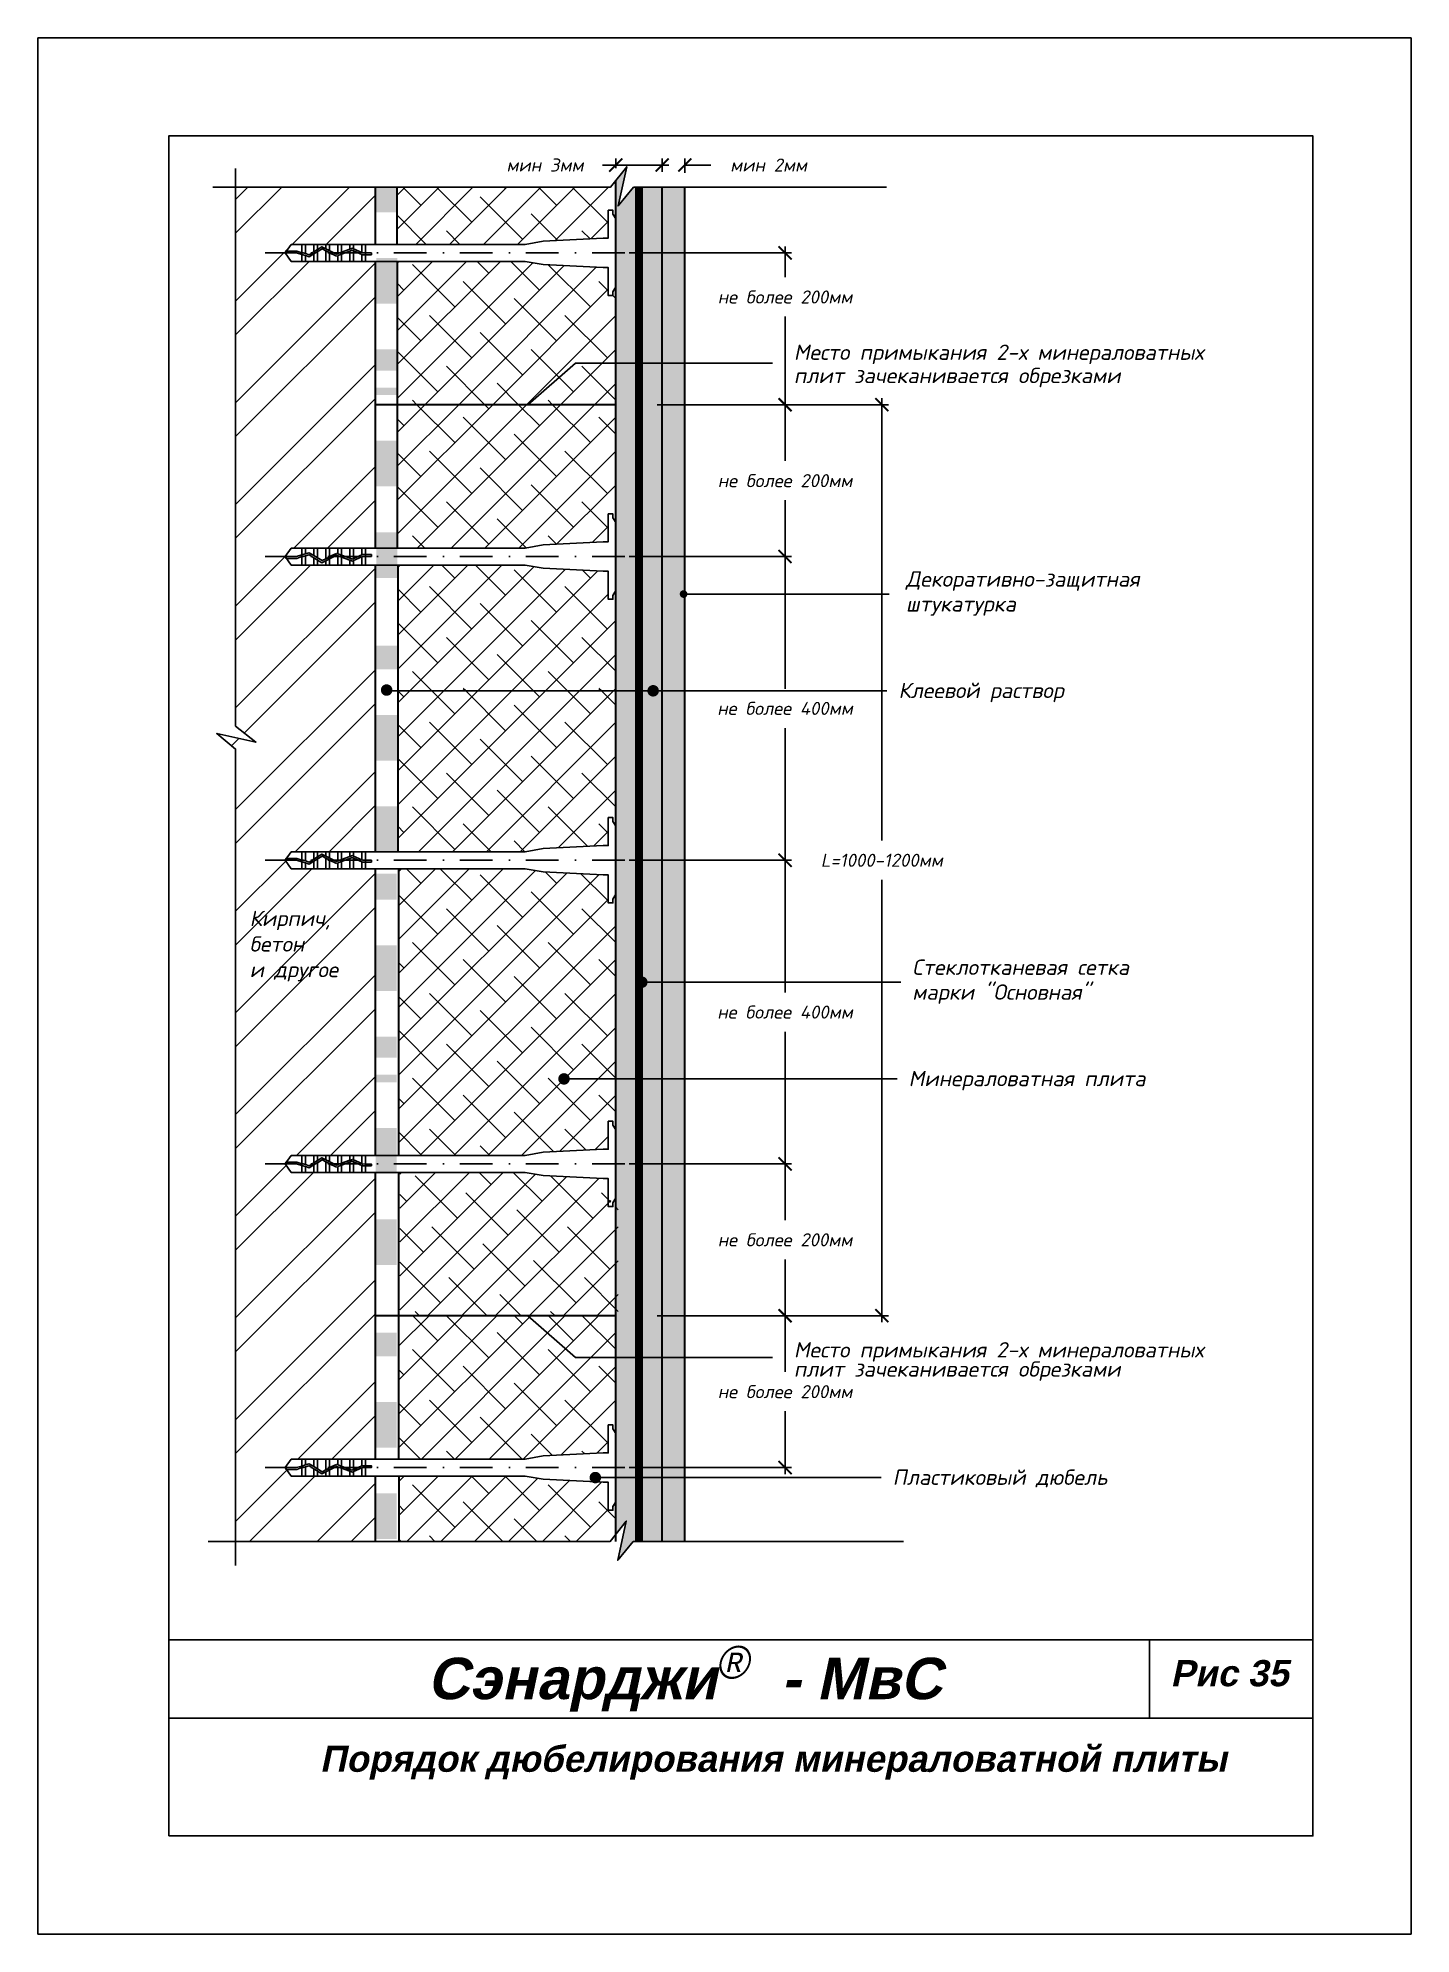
# Model space of a CAD drawing. Header units: inches. Extents: x 47 to 4151, y -1120 to 1902.
# Drawn here: x 890.5 to 1100.5, y 610.4 to 900.4 of the extents above; entities that cross this region are included whole.
import ezdxf

# ---------------------------------------------------------------- set-up
doc = ezdxf.new("R2010")
doc.units = ezdxf.units.IN
doc.header["$LTSCALE"] = 10
doc.header["$MEASUREMENT"] = 0
doc.linetypes.add('DASHDOT', pattern=[1, 0.5, -0.25, 0, -0.25])
doc.linetypes.add('HIDDEN', pattern=[0.375, 0.25, -0.125])
doc.layers.add('dim', color=160, linetype='Continuous', lineweight=15)
doc.layers.add('Layer1', color=108, linetype='Continuous', lineweight=30)
for name, color, linetype in [('DUBEL', 142, 'Continuous'), ('hatch', 240, 'Continuous'), ('ndp', 242, 'Continuous'), ('ramka', 248, 'Continuous')]:
    doc.layers.add(name, color=color, linetype=linetype)
doc.layers.add('list', color=5, linetype='Continuous', plot=False)
doc.styles.add('ndp', font='ARIALBD.TTF', dxfattribs={"oblique": 12})
doc.styles.add('style2', font='romans.shx', dxfattribs={"oblique": 12})
doc.dimstyles.new('1', dxfattribs={"dimtxt": 2, "dimasz": 2, "dimexe": 1, "dimexo": 0.7, "dimgap": 2, "dimtad": 0, "dimtih": 1, "dimtoh": 1, "dimdec": 4, "dimzin": 0, "dimdsep": 46, "dimtxsty": 'style2', "dimblk": 'ARCHTICK', "dimcen": 1.5, "dimdle": 1, "dimadec": 0, "dimazin": 0, "dimtfac": 1, "dimtdec": 4, "dimtofl": 0, "dimtmove": 0, "dimatfit": 2, "dimldrblk": 'DOTSMALL', "dimfxl": 1, "dimtolj": 1, "dimtzin": 0, "dimarcsym": 0})
pattern_1 = [(45, (-626.971, -328.015), (-2.592209, 2.592209), []), (135, (-626.971, -328.015), (-7.776626, 2.592209), [9.164842, -5.498905])]

msp = doc.modelspace()

# ---------------------------------------------------------------- texts
at = {"layer": 'ndp', "oblique": 12}
for s, height, style, p in [('Место примыкания 2-х минераловатных ', 2.34619952, 'style2', (1006.126454, 851.128697)), ('плит зачеканивается обрезками', 2.34619952, 'style2', (1006.126454, 847.569795)), ('Декоративно-защитная', 2.34619952, 'style2', (1023.262431, 816.439989)), ('штукатурка', 2.3461995, 'style2', (1023.262431, 812.64138)), ('Клеевой раствор', 2.34619952, 'style2', (1022.127114, 799.407039)), ('Кирпич,', 2.3461995, 'style2', (922.891749, 764.543559)), ('бетон', 2.3461995, 'style2', (922.891749, 760.627419)), ('и другое', 2.3461995, 'style2', (922.891749, 756.71128)), ('Стеклотканевая сетка', 2.34619952, 'style2', (1024.233867, 757.072384)), ('марки "Основная"', 2.34619952, 'style2', (1024.233867, 753.273775)), ('Минераловатная плита', 2.34619952, 'style2', (1023.671197, 740.048333)), ('Место примыкания 2-х минераловатных ', 2.34619952, 'style2', (1006.126454, 698.559694)), ('плит зачеканивается обрезками', 2.34619952, 'style2', (1006.126454, 695.618369)), ('Пластиковый дюбель', 2.34619952, 'style2', (1021.23464, 679.071218)), ('Сэнарджи    - МвС', 6.33260053, 'ndp', (950.10042, 646.294796)), ('Рис 35', 4, 'ndp', (1063.727131, 648.27251)), ('Порядок дюбелирования минераловатной плиты', 4, 'ndp', (933.638865, 635.184809))]:
    msp.add_text(s, height=height, dxfattribs=dict(at, style=style)).set_placement(p)
at = {"layer": 'ndp', "insert": (994.163223, 654.433881), "char_height": 5, "attachment_point": 1, "style": 'style2'}
msp.add_mtext('{\\fCentury Gothic|b0|i0|c204|p32;®}', dxfattribs=at)

# ---------------------------------------------------------------- blocks, each defined once
blk = doc.blocks.new('_ArchTick')
at = {"layer": 'DUBEL', "color": 0, "const_width": 0.15}
blk.add_lwpolyline([(-0.5, -0.5), (0.5, 0.5)], dxfattribs=at)
blk = doc.blocks.new('*D8')
at = {"layer": 'Defpoints', "color": 0}
for p in [(985.99, 879.17), (989.45, 880.93), (989.45, 879.06)]:
    blk.add_point(p, dxfattribs=at)
at = {"layer": 'dim', "color": 0, "lineweight": -2}
for p, q in [((985.99, 879.87), (985.99, 881.93)), ((989.45, 879.76), (989.45, 881.93)), ((985.99, 880.93), (983.99, 880.93)), ((989.45, 880.93), (993.45, 880.93))]:
    blk.add_line(p, q, dxfattribs=at)
at = {"layer": 'dim', "color": 0, "lineweight": -2, "xscale": 2, "yscale": 2, "zscale": 2}
blk.add_blockref('_ArchTick', (985.99, 880.93), dxfattribs=at)
at = {"layer": 'dim', "color": 0, "lineweight": -2, "xscale": 2, "yscale": 2, "zscale": 2, "rotation": 180}
blk.add_blockref('_ArchTick', (989.45, 880.93), dxfattribs=at)
at = {"layer": 'dim', "color": 0, "insert": (1002.27, 880.93), "char_height": 2, "attachment_point": 5, "style": 'style2'}
blk.add_mtext('\\A1;{\\fRomanS|b0|i0|c204|p2;мин 2мм}', dxfattribs=at)
blk = doc.blocks.new('_DotSmall')
at = {"layer": 'DUBEL', "color": 0, "const_width": 0.5}
blk.add_lwpolyline([(-0.0625, 0, 1), (0.0625, 0, 1)], format="xyb", close=True, dxfattribs=at)
blk = doc.blocks.new('*D9')
at = {"layer": 'Defpoints', "color": 0}
for p in [(978.89, 880.93), (978.89, 879.76), (985.99, 879.17)]:
    blk.add_point(p, dxfattribs=at)
at = {"layer": 'dim', "color": 0, "lineweight": -2}
for p, q in [((978.89, 880.46), (978.89, 881.93)), ((985.99, 879.87), (985.99, 881.93)), ((978.89, 880.93), (976.89, 880.93)), ((986.99, 880.93), (978.89, 880.93))]:
    blk.add_line(p, q, dxfattribs=at)
at = {"layer": 'dim', "color": 0, "lineweight": -2, "xscale": 2, "yscale": 2, "zscale": 2, "rotation": 180}
blk.add_blockref('_ArchTick', (978.89, 880.93), dxfattribs=at)
at = {"layer": 'dim', "color": 0, "lineweight": -2, "xscale": 2, "yscale": 2, "zscale": 2}
blk.add_blockref('_ArchTick', (985.99, 880.93), dxfattribs=at)
at = {"layer": 'dim', "color": 0, "insert": (968.07, 880.93), "char_height": 2, "attachment_point": 5, "style": 'style2'}
blk.add_mtext('\\A1;{\\fRomanS|b0|i0|c204|p2;мин 3мм}', dxfattribs=at)
blk = doc.blocks.new('*D10')
at = {"layer": 'Defpoints', "color": 0}
for p in [(980.26, 867.49), (1004.78, 867.49), (984.52, 844.27)]:
    blk.add_point(p, dxfattribs=at)
at = {"layer": 'dim', "color": 0, "lineweight": -2}
for p, q in [((980.96, 867.49), (1005.78, 867.49)), ((1004.78, 868.49), (1004.78, 863.76)), ((1004.78, 843.27), (1004.78, 857.74)), ((985.22, 844.27), (1005.78, 844.27))]:
    blk.add_line(p, q, dxfattribs=at)
at = {"layer": 'dim', "color": 0, "lineweight": -2, "xscale": 2, "yscale": 2, "zscale": 2}
for p, rotation in [((1004.78, 867.49), 90), ((1004.78, 844.27), 270)]:
    blk.add_blockref('_ArchTick', p, dxfattribs=dict(at, rotation=rotation))
at = {"layer": 'dim', "color": 0, "insert": (1004.78, 860.75), "char_height": 2, "attachment_point": 5, "style": 'ndp'}
blk.add_mtext('\\A1;{\\fRomanS|b0|i0|c204|p2;не более 200мм}', dxfattribs=at)
blk = doc.blocks.new('*D11')
at = {"layer": 'Defpoints', "color": 0}
for p in [(980.26, 821.05), (1004.78, 821.05), (980.26, 774.6)]:
    blk.add_point(p, dxfattribs=at)
at = {"layer": 'dim', "color": 0, "lineweight": -2}
for p, q in [((980.96, 821.05), (1005.78, 821.05)), ((1004.78, 822.05), (1004.78, 800.84)), ((1004.78, 773.6), (1004.78, 794.82)), ((980.96, 774.6), (1005.78, 774.6))]:
    blk.add_line(p, q, dxfattribs=at)
at = {"layer": 'dim', "color": 0, "lineweight": -2, "xscale": 2, "yscale": 2, "zscale": 2}
for p, rotation in [((1004.78, 821.05), 90), ((1004.78, 774.6), 270)]:
    blk.add_blockref('_ArchTick', p, dxfattribs=dict(at, rotation=rotation))
at = {"layer": 'dim', "color": 0, "insert": (1004.78, 797.83), "char_height": 2, "attachment_point": 5, "style": 'style2'}
blk.add_mtext('\\A1;{\\fRomanS|b0|i0|c204|p2;не более 400мм}', dxfattribs=at)
blk = doc.blocks.new('*D12')
at = {"layer": 'Defpoints', "color": 0}
for p in [(984.52, 844.27), (980.26, 821.05), (1004.78, 821.05)]:
    blk.add_point(p, dxfattribs=at)
at = {"layer": 'dim', "color": 0, "lineweight": -2}
for p, q in [((985.22, 844.27), (1005.78, 844.27)), ((1004.78, 845.27), (1004.78, 835.67)), ((1004.78, 820.05), (1004.78, 829.65)), ((980.96, 821.05), (1005.78, 821.05))]:
    blk.add_line(p, q, dxfattribs=at)
at = {"layer": 'dim', "color": 0, "lineweight": -2, "xscale": 2, "yscale": 2, "zscale": 2}
for p, rotation in [((1004.78, 844.27), 90), ((1004.78, 821.05), 270)]:
    blk.add_blockref('_ArchTick', p, dxfattribs=dict(at, rotation=rotation))
at = {"layer": 'dim', "color": 0, "insert": (1004.78, 832.66), "char_height": 2, "attachment_point": 5, "style": 'style2'}
blk.add_mtext('\\A1;{\\fRomanS|b0|i0|c204|p2;не более 200мм}', dxfattribs=at)
blk = doc.blocks.new('*D13')
at = {"layer": 'Defpoints', "color": 0}
for p in [(1001.31, 774.6), (980.26, 728.16), (1004.78, 728.16)]:
    blk.add_point(p, dxfattribs=at)
at = {"layer": 'dim', "color": 0, "lineweight": -2}
for p, q in [((1002.01, 774.6), (1005.78, 774.6)), ((1004.78, 775.6), (1004.78, 754.39)), ((1004.78, 727.16), (1004.78, 748.37)), ((980.96, 728.16), (1005.78, 728.16))]:
    blk.add_line(p, q, dxfattribs=at)
at = {"layer": 'dim', "color": 0, "lineweight": -2, "xscale": 2, "yscale": 2, "zscale": 2}
for p, rotation in [((1004.78, 774.6), 90), ((1004.78, 728.16), 270)]:
    blk.add_blockref('_ArchTick', p, dxfattribs=dict(at, rotation=rotation))
at = {"layer": 'dim', "color": 0, "insert": (1004.78, 751.38), "char_height": 2, "attachment_point": 5, "style": 'style2'}
blk.add_mtext('\\A1;{\\fRomanS|b0|i0|c204|p2;не более 400мм}', dxfattribs=at)
blk = doc.blocks.new('*D14')
at = {"layer": 'Defpoints', "color": 0}
for p in [(984.52, 704.94), (980.26, 681.71), (1004.78, 681.71)]:
    blk.add_point(p, dxfattribs=at)
at = {"layer": 'dim', "color": 0, "lineweight": -2}
for p, q in [((985.22, 704.94), (1005.78, 704.94)), ((1004.78, 705.94), (1004.78, 696.34)), ((1004.78, 680.71), (1004.78, 690.32)), ((980.96, 681.71), (1005.78, 681.71))]:
    blk.add_line(p, q, dxfattribs=at)
at = {"layer": 'dim', "color": 0, "lineweight": -2, "xscale": 2, "yscale": 2, "zscale": 2}
for p, rotation in [((1004.78, 704.94), 90), ((1004.78, 681.71), 270)]:
    blk.add_blockref('_ArchTick', p, dxfattribs=dict(at, rotation=rotation))
at = {"layer": 'dim', "color": 0, "insert": (1004.78, 693.33), "char_height": 2, "attachment_point": 5, "style": 'style2'}
blk.add_mtext('\\A1;{\\fRomanS|b0|i0|c204|p2;не более 200мм}', dxfattribs=at)
blk = doc.blocks.new('*D15')
at = {"layer": 'Defpoints', "color": 0}
for p in [(980.26, 728.16), (1004.78, 728.16), (984.52, 704.94)]:
    blk.add_point(p, dxfattribs=at)
at = {"layer": 'dim', "color": 0, "lineweight": -2}
for p, q in [((980.96, 728.16), (1005.78, 728.16)), ((1004.78, 729.16), (1004.78, 719.56)), ((1004.78, 703.94), (1004.78, 713.54)), ((985.22, 704.94), (1005.78, 704.94))]:
    blk.add_line(p, q, dxfattribs=at)
at = {"layer": 'dim', "color": 0, "lineweight": -2, "xscale": 2, "yscale": 2, "zscale": 2}
for p, rotation in [((1004.78, 728.16), 90), ((1004.78, 704.94), 270)]:
    blk.add_blockref('_ArchTick', p, dxfattribs=dict(at, rotation=rotation))
at = {"layer": 'dim', "color": 0, "insert": (1004.78, 716.55), "char_height": 2, "attachment_point": 5, "style": 'style2'}
blk.add_mtext('\\A1;{\\fRomanS|b0|i0|c204|p2;не более 200мм}', dxfattribs=at)
blk = doc.blocks.new('*D16')
at = {"layer": 'Defpoints', "color": 0}
for p in [(997.82, 844.27), (1019.58, 844.27), (995.5, 704.94)]:
    blk.add_point(p, dxfattribs=at)
at = {"layer": 'dim', "color": 0, "lineweight": -2}
for p, q in [((998.52, 844.27), (1020.58, 844.27)), ((1019.58, 845.27), (1019.58, 777.6)), ((1019.58, 703.94), (1019.58, 771.6)), ((996.2, 704.94), (1020.58, 704.94))]:
    blk.add_line(p, q, dxfattribs=at)
at = {"layer": 'dim', "color": 0, "lineweight": -2, "xscale": 2, "yscale": 2, "zscale": 2}
for p, rotation in [((1019.58, 844.27), 90), ((1019.58, 704.94), 270)]:
    blk.add_blockref('_ArchTick', p, dxfattribs=dict(at, rotation=rotation))
at = {"layer": 'dim', "color": 0, "insert": (1019.58, 774.6), "char_height": 2, "attachment_point": 5, "style": 'style2'}
blk.add_mtext('\\A1;L=1000-1200{\\fRomanS|b0|i0|c204|p2;мм}', dxfattribs=at)

# ---------------------------------------------------------------- dimensions: what is measured, and where the dimension line sits
at = {"layer": 'dim'}
for base, p2, text, picture, middle in [((978.893326, 880.925167), (978.893326, 879.756469), '{\\fRomanS|b0|i0|c204|p2;мин 3мм}', '*D9', (968.073705, 880.925167)), ((989.447382, 880.925167), (989.447382, 879.056265), '{\\fRomanS|b0|i0|c204|p2;мин 2мм}', '*D8', (1002.267003, 880.925167))]:
    dim = msp.add_linear_dim(base=base, p1=(985.991927, 879.173071), p2=p2, text=text, dimstyle='1', dxfattribs=at)
    dim.commit()
    dim.dimension.update_dxf_attribs({"geometry": picture, "text_midpoint": middle})
dim = msp.add_linear_dim(base=(1004.780742, 867.494847), p1=(984.519834, 844.272334), p2=(980.260284, 867.494847), angle=90, text='{\\fRomanS|b0|i0|c204|p2;не более 200мм}', dimstyle='1', override={"dimtxsty": 'ndp'}, dxfattribs=at)
dim.commit()
dim.dimension.update_dxf_attribs({"geometry": '*D10', "text_midpoint": (1004.780742, 860.751307), "dimtype": 160})
for base, p1, p2, angle, text, picture, middle in [((1004.780742, 821.049822), (984.519834, 844.272334), (980.260284, 821.049822), 270, '{\\fRomanS|b0|i0|c204|p2;не более 200мм}', '*D12', (1004.780742, 832.661078)), ((1004.780742, 821.049822), (980.260284, 774.604797), (980.260284, 821.049822), 90, '{\\fRomanS|b0|i0|c204|p2;не более 400мм}', '*D11', (1004.780742, 797.827309)), ((1004.780742, 728.159771), (1001.306882, 774.604797), (980.260284, 728.159771), 270, '{\\fRomanS|b0|i0|c204|p2;не более 400мм}', '*D13', (1004.780742, 751.382284)), ((1004.780742, 728.159771), (984.519834, 704.937259), (980.260284, 728.159771), 90, '{\\fRomanS|b0|i0|c204|p2;не более 200мм}', '*D15', (1004.780742, 716.548515)), ((1004.780742, 681.714746), (984.519834, 704.937259), (980.260284, 681.714746), 270, '{\\fRomanS|b0|i0|c204|p2;не более 200мм}', '*D14', (1004.780742, 693.326003))]:
    dim = msp.add_linear_dim(base=base, p1=p1, p2=p2, angle=angle, text=text, dimstyle='1', dxfattribs=at)
    dim.commit()
    dim.dimension.update_dxf_attribs({"geometry": picture, "text_midpoint": middle})
dim = msp.add_linear_dim(base=(1019.576081, 844.272334), p1=(995.500288, 704.937259), p2=(997.818887, 844.272334), angle=90, text='L=1000-1200{\\fRomanS|b0|i0|c204|p2;мм}', dimstyle='1', dxfattribs=at)
dim.commit()
dim.dimension.update_dxf_attribs({"geometry": '*D16', "text_midpoint": (1019.576081, 774.604797), "dimtype": 160})

# ---------------------------------------------------------------- hatches: boundary and pattern name
at = {"layer": 'hatch'}
h = msp.add_hatch(dxfattribs=at)
h.set_pattern_fill('DOTS', color=256, scale=12, style=0)
h.set_pattern_definition([(0, (211.2036, 1876.98784), (0.375, 0.75), [0, -0.75])])
h.paths.add_polyline_path([(982.442627, 877.553562), (981.627, 877.553562), (979.255019, 874.667223), (980.56718, 880.668235), (978.893326, 878.544375), (978.893326, 759.505924), (978.893326, 671.491051), (980.509801, 673.542107), (979.19764, 667.541095), (981.569621, 670.427433), (982.442627, 670.427433)])
h = msp.add_hatch(dxfattribs=at)
h.set_pattern_fill('ANSI32', color=256, scale=29.327494, style=0)
h.set_pattern_definition([(45, (211.204, 1876.988), (-7.77663, 7.77663), []), (45, (216.388, 1876.988), (-7.77663, 7.77663), [])])
h.paths.add_polyline_path([(942.082308, 866.190853), (940.62341, 866.190853), (940.077953, 866.190853), (938.784352, 866.190853), (938.238895, 866.190853), (936.945294, 866.190853), (936.399838, 866.190853), (935.106236, 866.190853), (934.56078, 866.190853), (933.267178, 866.190853), (932.721722, 866.190853), (931.42812, 866.190853), (930.882664, 866.190853), (929.253938, 866.190853), (928.11453, 867.771648), (928.513557, 867.771648), (929.253938, 868.798841), (930.882664, 868.798841), (932.721722, 868.798841), (933.267178, 868.798841), (934.56078, 868.798841), (935.106236, 868.798841), (936.945294, 868.798841), (938.238895, 868.798841), (940.077953, 868.798841), (940.62341, 868.798841), (942.082308, 868.798841), (942.082308, 877.553562), (920.756467, 877.553562), (920.756467, 795.118361), (923.87114, 792.663629), (917.870128, 793.97579), (920.756467, 791.603809), (920.756467, 670.427433), (942.082308, 670.427433), (942.082308, 680.410752), (940.62341, 680.410752), (940.077953, 680.410752), (938.238895, 680.410752), (936.399838, 680.410752), (935.106236, 680.410752), (933.267178, 680.410752), (930.882664, 680.410752), (929.253938, 680.410752), (928.314044, 681.714746), (929.253938, 683.01874), (930.882664, 683.01874), (931.42812, 683.01874), (933.267178, 683.01874), (935.106236, 683.01874), (936.945294, 683.01874), (938.784352, 683.01874), (940.62341, 683.01874), (942.082308, 683.01874), (942.082308, 726.855778), (940.62341, 726.855778), (940.077953, 726.855778), (938.784352, 726.855778), (938.238895, 726.855778), (936.945294, 726.855778), (936.399838, 726.855778), (935.106236, 726.855778), (934.56078, 726.855778), (933.267178, 726.855778), (932.721722, 726.855778), (931.42812, 726.855778), (930.882664, 726.855778), (929.253938, 726.855778), (928.11453, 728.436573), (928.513557, 728.436573), (929.253938, 729.463765), (930.882664, 729.463765), (932.721722, 729.463765), (933.267178, 729.463765), (934.56078, 729.463765), (935.106236, 729.463765), (936.945294, 729.463765), (938.238895, 729.463765), (940.077953, 729.463765), (940.62341, 729.463765), (942.082308, 729.463765), (942.082308, 773.300803), (940.62341, 773.300803), (940.077953, 773.300803), (938.784352, 773.300803), (938.238895, 773.300803), (936.945294, 773.300803), (936.399838, 773.300803), (935.106236, 773.300803), (934.56078, 773.300803), (933.267178, 773.300803), (932.721722, 773.300803), (931.42812, 773.300803), (930.882664, 773.300803), (929.253938, 773.300803), (928.11453, 774.881598), (928.513557, 774.881598), (929.253938, 775.90879), (930.882664, 775.90879), (932.721722, 775.90879), (933.267178, 775.90879), (934.56078, 775.90879), (935.106236, 775.90879), (936.945294, 775.90879), (938.238895, 775.90879), (940.077953, 775.90879), (940.62341, 775.90879), (942.082308, 775.90879), (942.082308, 819.745828), (940.62341, 819.745828), (940.077953, 819.745828), (938.238895, 819.745828), (936.399838, 819.745828), (935.106236, 819.745828), (933.267178, 819.745828), (930.882664, 819.745828), (929.253938, 819.745828), (928.314044, 821.049822), (929.253938, 822.353816), (930.882664, 822.353816), (931.42812, 822.353816), (933.267178, 822.353816), (935.106236, 822.353816), (936.945294, 822.353816), (938.784352, 822.353816), (940.62341, 822.353816), (942.082308, 822.353816)])
h.paths.add_polyline_path([(922.461186, 755.467339), (939.499063, 755.217989), (940.247113, 758.737288), (923.209236, 758.986638)], flags=24)
h.paths.add_polyline_path([(922.627419, 760.165545), (934.861174, 759.916194), (935.609224, 763.435494), (923.375469, 763.684844)], flags=24)
h.paths.add_polyline_path([(922.224111, 763.145659), (936.748203, 762.813192), (937.745603, 767.505591), (923.221511, 767.838058)], flags=24)
h = msp.add_hatch(dxfattribs=at)
h.set_pattern_fill('DOTS', color=256, scale=7, style=0)
h.set_pattern_definition([(0, (-19.543, 1877.0515), (0.21875, 0.4375), [0, -0.4375])])
h.paths.add_polyline_path([(945.481591, 782.85872), (942.291297, 782.85872), (942.291297, 775.871831), (945.481591, 775.871831)])
h.paths.add_polyline_path([(945.481591, 796.832498), (942.291297, 796.832498), (942.291297, 789.845609), (945.481591, 789.845609)])
h.paths.add_polyline_path([(945.481591, 807.438039), (942.291297, 807.438039), (942.291297, 803.819387), (945.481591, 803.819387)])
h.paths.add_polyline_path([(945.481591, 824.780054), (942.291297, 824.780054), (942.291297, 817.793165), (945.481591, 817.793165)])
h.paths.add_polyline_path([(945.481591, 838.753832), (942.291297, 838.753832), (942.291297, 831.766943), (945.481591, 831.766943)])
h.paths.add_polyline_path([(945.481591, 846.890005), (942.291297, 846.890005), (942.291297, 845.740722), (945.481591, 845.740722)])
h.paths.add_polyline_path([(945.481591, 852.727611), (942.291297, 852.727611), (942.291297, 849.497992), (945.481591, 849.497992)])
h.paths.add_polyline_path([(945.481591, 866.701389), (942.291297, 866.701389), (942.291297, 859.7145), (945.481591, 859.7145)])
h.paths.add_polyline_path([(945.481591, 877.617206), (942.291297, 877.617206), (942.291297, 873.688278), (945.481591, 873.688278)])
h = msp.add_hatch(dxfattribs=at)
h.set_pattern_fill('ANSI38', color=1, scale=29.327494, style=0)
h.set_pattern_definition(pattern_1)
h.paths.add_polyline_path([(978.893326, 878.544375), (978.112448, 877.553562), (945.394193, 877.553562), (945.394193, 868.798841), (965.029251, 868.798841), (967.803105, 869.27173), (976.94266, 869.748672), (977.737925, 869.748672), (977.737925, 874.024737), (978.452529, 874.024737), (978.452529, 873.435597), (978.893326, 872.706077)])
h = msp.add_hatch(dxfattribs=at)
h.set_pattern_fill('DOTS', color=256, scale=10, style=0)
h.set_pattern_definition([(0, (211.2036, 1876.98784), (0.3125, 0.625), [0, -0.625])])
h.paths.add_polyline_path([(985.991927, 877.553562), (982.442627, 877.553562), (982.442627, 670.427433), (985.991927, 670.427433)])
h = msp.add_hatch(dxfattribs=at)
h.set_pattern_fill('AR-CONC', color=256, scale=0.35, style=0)
h.set_pattern_definition([(50, (211.2036, 1876.9878), (2.5104106, -0.2196325), [0.2625, -2.8875]), (355, (211.2036, 1876.9878), (-0.4856297, 2.6326725), [0.21, -2.31]), (100.4514, (211.4128, 1876.9695), (2.024783, 2.4130384), [0.2230907, -2.4539974]), (46.1842, (211.2036, 1877.6878), (3.735344, -0.5793166), [0.39375, -4.33125]), (96.6356, (211.515, 1877.6396), (3.2713195, 3.409413), [0.334636, -3.680995]), (351.1842, (211.2036, 1877.688), (3.271317, 3.409415), [0.315, -3.465]), (21, (211.5536, 1877.5128), (2.0891747, -1.409166), [0.2625, -2.8875]), (326, (211.5536, 1877.5128), (0.8516037, 2.538025), [0.21, -2.31]), (71.4514, (211.7277, 1877.3954), (2.940779, 1.1288567), [0.2230907, -2.4539974]), (37.5, (211.2036, 1876.9878), (0.0425595, 1.1651285), [0, -2.282, 0, -2.345, 0, -2.31875]), (7.5, (211.2036, 1876.9878), (0.9207434, 1.380441), [0, -1.337, 0, -2.2295, 0, -0.88375]), (327.5, (210.4231, 1876.9878), (1.8683785, -0.07894205), [0, -0.875, 0, -2.73, 0, -3.6225]), (317.5, (210.073, 1876.9878), (2.0411516, 0.3503674), [0, -1.1375, 0, -1.813, 0, -2.5725])])
h.paths.add_polyline_path([(989.447382, 877.553562), (985.991927, 877.553562), (985.991927, 670.427433), (989.447382, 670.427433)])
h = msp.add_hatch(dxfattribs=at)
h.set_pattern_fill('ANSI38', color=1, scale=29.327494, style=0)
h.set_pattern_definition(pattern_1)
h.paths.add_polyline_path([(967.803105, 865.717964), (965.029251, 866.190853), (945.467902, 866.190853), (945.467902, 844.272334), (965.430046, 844.272334), (972.74215, 850.638829), (978.893326, 850.638829), (978.893326, 862.283617), (978.452529, 861.554097), (978.452529, 860.964957), (977.737925, 860.964957), (977.737925, 865.241022), (976.94266, 865.241022)])
h.paths.add_polyline_path([(978.893326, 850.638829), (972.74215, 850.638829), (965.430046, 844.272334), (978.893326, 844.272334)])
h = msp.add_hatch(dxfattribs=at)
h.set_pattern_fill('ANSI38', color=1, scale=29.327494, style=0)
h.set_pattern_definition(pattern_1)
h.paths.add_polyline_path([(978.893326, 844.272334), (945.467902, 844.272334), (945.467902, 822.353816), (965.029251, 822.353816), (967.803105, 822.826705), (976.94266, 823.303647), (977.737925, 823.303647), (977.737925, 827.579712), (978.452529, 827.579712), (978.452529, 826.990571), (978.893326, 826.261052)])
h = msp.add_hatch(dxfattribs=at)
h.set_pattern_fill('ANSI38', color=1, scale=29.327494, style=0)
h.set_pattern_definition(pattern_1)
h.paths.add_polyline_path([(978.893326, 815.838591), (978.452529, 815.109072), (978.452529, 814.519931), (977.737925, 814.519931), (977.737925, 818.795997), (976.94266, 818.795997), (967.803105, 819.272939), (965.029251, 819.745828), (945.558886, 819.745828), (945.558886, 800.520055), (978.893326, 800.520055)])
h = msp.add_hatch(dxfattribs=at)
h.set_pattern_fill('ANSI38', color=1, scale=29.327494, style=0)
h.set_pattern_definition(pattern_1)
h.paths.add_polyline_path([(978.893326, 800.520055), (945.558886, 800.520055), (945.558886, 775.90879), (965.029251, 775.90879), (967.803105, 776.38168), (976.94266, 776.858621), (977.737925, 776.858621), (977.737925, 781.134687), (978.452529, 781.134687), (978.452529, 780.545546), (978.893326, 779.816027)])
h = msp.add_hatch(dxfattribs=at)
h.set_pattern_fill('DOTS', color=256, scale=7, style=0)
h.set_pattern_definition([(0, (-19.6455, 1771.96237), (0.21875, 0.4375), [0, -0.4375])])
h.paths.add_polyline_path([(945.379108, 677.769599), (942.188814, 677.769599), (942.188814, 670.78271), (945.379108, 670.78271)])
h.paths.add_polyline_path([(945.379108, 691.743378), (942.188814, 691.743378), (942.188814, 684.756489), (945.379108, 684.756489)])
h.paths.add_polyline_path([(945.379108, 702.348919), (942.188814, 702.348919), (942.188814, 698.730267), (945.379108, 698.730267)])
h.paths.add_polyline_path([(945.379108, 719.690934), (942.188814, 719.690934), (942.188814, 712.704045), (945.379108, 712.704045)])
h.paths.add_polyline_path([(945.379108, 733.664712), (942.188814, 733.664712), (942.188814, 726.677823), (945.379108, 726.677823)])
h.paths.add_polyline_path([(945.379108, 741.800884), (942.188814, 741.800884), (942.188814, 740.651601), (945.379108, 740.651601)])
h.paths.add_polyline_path([(945.379108, 747.63849), (942.188814, 747.63849), (942.188814, 744.408872), (945.379108, 744.408872)])
h.paths.add_polyline_path([(945.379108, 761.612269), (942.188814, 761.612269), (942.188814, 754.62538), (945.379108, 754.62538)])
h.paths.add_polyline_path([(945.379108, 772.528085), (942.188814, 772.528085), (942.188814, 768.599158), (945.379108, 768.599158)])
h = msp.add_hatch(dxfattribs=at)
h.set_pattern_fill('ANSI38', color=1, scale=29.327494, style=0)
h.set_pattern_definition(pattern_1)
h.paths.add_polyline_path([(978.893326, 759.505924), (978.893326, 769.393566), (978.452529, 768.664047), (978.452529, 768.074906), (977.737925, 768.074906), (977.737925, 772.350972), (976.94266, 772.350972), (967.803105, 772.827913), (965.029251, 773.300803), (945.663947, 773.300803), (945.663947, 729.463765), (965.029251, 729.463765), (967.803105, 729.936655), (976.94266, 730.413596), (977.737925, 730.413596), (977.737925, 734.689662), (978.452529, 734.689662), (978.452529, 734.100521), (978.893326, 733.371002), (978.893326, 741.16135), (971.416932, 741.16135, -1), (970.537108, 741.16135, -1), (971.416932, 741.16135), (978.893326, 741.16135)])
h = msp.add_hatch(dxfattribs=at)
h.set_pattern_fill('ANSI38', color=1, scale=29.327494, style=0)
h.set_pattern_definition([(45, (-626.579, -467.3852), (-2.592209, 2.592209), []), (135, (-626.579, -467.3852), (-7.776626, 2.592209), [9.164842, -5.498905])])
h.paths.add_polyline_path([(968.195014, 726.34791), (965.421161, 726.8208), (945.859811, 726.8208), (945.859811, 704.902281), (965.821955, 704.902281), (973.134059, 711.268776), (979.285236, 711.268776), (979.285236, 722.913563), (978.844439, 722.184044), (978.844439, 721.594903), (978.129834, 721.594903), (978.129834, 725.870969), (977.334569, 725.870969)])
h.paths.add_polyline_path([(979.285236, 711.268776), (973.134059, 711.268776), (965.821955, 704.902281), (979.285236, 704.902281)])
h = msp.add_hatch(dxfattribs=at)
h.set_pattern_fill('ANSI38', color=1, scale=29.327494, style=0)
h.set_pattern_definition(pattern_1)
h.paths.add_polyline_path([(978.893326, 698.570764), (972.74215, 698.570764), (965.430046, 704.937259), (945.683932, 704.937259), (945.683932, 683.01874), (965.029251, 683.01874), (967.803105, 683.49163), (976.94266, 683.968571), (977.737925, 683.968571), (977.737925, 688.244637), (978.452529, 688.244637), (978.452529, 687.655496), (978.893326, 686.925977)])
h = msp.add_hatch(dxfattribs=at)
h.set_pattern_fill('ANSI38', color=1, scale=29.327494, style=0)
h.set_pattern_definition(pattern_1)
h.paths.add_polyline_path([(978.893326, 704.937259), (965.430046, 704.937259), (972.74215, 698.570764), (978.893326, 698.570764)])
h = msp.add_hatch(dxfattribs=at)
h.set_pattern_fill('ANSI38', color=1, scale=29.327494, style=0)
h.set_pattern_definition(pattern_1)
h.paths.add_polyline_path([(978.893326, 676.503516), (978.452529, 675.773997), (978.452529, 675.184856), (977.737925, 675.184856), (977.737925, 679.460921), (976.94266, 679.460921), (967.803105, 679.937863), (965.029251, 680.410752), (945.71236, 680.410752), (945.71236, 670.427433), (978.055069, 670.427433), (978.893326, 671.491051)])

# ---------------------------------------------------------------- linework, layer by layer
at = {"layer": 'DUBEL', "linetype": 'DASHDOT'}
for p, q in [((980.260284, 867.494847), (925.29526, 867.494847)), ((980.260284, 821.049822), (925.29526, 821.049822)), ((980.260284, 774.604797), (925.29526, 774.604797)), ((980.260284, 728.159771), (925.29526, 728.159771)), ((980.260284, 681.714746), (925.29526, 681.714746))]:
    msp.add_line(p, q, dxfattribs=at)
at = {"layer": 'DUBEL', "linetype": 'HIDDEN'}
msp.add_line((920.756467, 728.801996), (920.756467, 728.801996), dxfattribs=at)
at = {"layer": 'DUBEL', "linetype": 'HIDDEN', "const_width": 1.2}
msp.add_lwpolyline([(982.442627, 670.427433), (982.442627, 877.553562)], dxfattribs=at)
at = {"layer": 'DUBEL'}
for points in [[(976.94266, 869.748672), (977.737925, 869.748672), (977.737925, 874.024737), (978.452529, 874.024737), (978.452529, 873.435597), (978.893326, 872.706077), (978.893326, 862.283617), (978.452529, 861.554097), (978.452529, 860.964957), (977.737925, 860.964957), (977.737925, 865.241022), (976.94266, 865.241022), (967.803105, 865.717964), (965.029251, 866.190853), (940.62341, 866.190853), (940.62341, 867.204431), (941.526691, 867.204431), (941.526691, 867.481232), (940.62341, 867.481232), (940.62341, 867.204431), (940.62341, 868.798841), (940.077953, 868.798841), (940.077953, 867.536637), (940.20157, 867.481232), (940.62341, 867.494847), (940.62341, 867.204431), (940.142377, 867.204431), (940.077953, 867.233305), (940.077953, 866.190853), (940.62341, 866.190853), (938.784352, 866.190853), (938.784352, 867.813091), (940.077953, 867.233305), (938.59987, 867.895775), (938.238895, 867.76343), (938.238895, 866.190853), (938.784352, 866.190853), (936.945294, 866.190853), (936.945294, 867.289155), (938.238895, 867.76343), (936.399838, 867.089174), (936.399838, 866.190853), (936.945294, 866.190853), (935.106236, 866.190853), (935.106236, 867.494847), (936.172553, 867.005844), (934.56078, 867.822154), (934.56078, 866.190853), (935.106236, 866.190853), (933.267178, 866.190853), (933.267178, 867.494847), (933.267178, 867.685194), (933.970569, 868.121077), (934.56078, 867.822154), (933.970569, 868.121077), (932.721722, 867.347181), (932.721722, 866.190853), (933.267178, 866.190853), (931.42812, 866.190853), (931.42812, 867.091807), (932.024981, 866.915419), (932.721722, 867.347181), (932.024981, 866.915419), (931.42812, 867.091807), (931.42812, 866.190853), (930.882664, 866.190853), (930.882664, 867.253003), (931.42812, 867.091807), (930.882664, 867.253003), (930.882664, 866.190853), (929.253938, 866.190853), (928.314044, 867.494847), (930.064311, 867.494847), (930.882664, 867.253003), (930.882664, 867.494847), (930.104356, 867.771648), (928.513557, 867.771648), (928.314044, 867.494847), (929.253938, 868.798841), (930.882664, 868.798841), (930.882664, 867.541639), (931.42812, 867.380443), (931.42812, 868.798841), (931.42812, 867.494847), (931.42812, 867.380443), (931.984548, 867.216004), (932.721722, 867.672822), (932.721722, 868.798841), (930.882664, 868.798841), (933.267178, 868.798841), (933.267178, 868.010834), (932.721722, 867.672822), (933.956928, 868.438264), (934.56078, 868.132432), (934.56078, 868.798841), (933.267178, 868.798841), (935.106236, 868.798841), (935.106236, 867.856177), (934.56078, 868.132432), (936.190259, 867.307154), (936.945294, 867.583974), (936.945294, 868.798841), (935.106236, 868.798841), (936.399838, 868.798841), (936.399838, 867.494847), (936.399838, 867.383992), (936.399838, 868.798841), (938.238895, 868.798841), (938.238895, 868.058249), (936.945294, 867.583974), (938.610318, 868.194424), (938.784352, 868.116423), (938.784352, 868.798841), (938.784352, 868.116423), (940.077953, 867.536637), (940.077953, 868.798841), (938.238895, 868.798841), (940.62341, 868.798841), (965.029251, 868.798841), (967.803105, 869.27173), (976.94266, 869.748672)], [(976.94266, 818.795997), (977.737925, 818.795997), (977.737925, 814.519931), (978.452529, 814.519931), (978.452529, 815.109072), (978.893326, 815.838591), (978.893326, 826.261052), (978.452529, 826.990571), (978.452529, 827.579712), (977.737925, 827.579712), (977.737925, 823.303647), (976.94266, 823.303647), (967.803105, 822.826705), (965.029251, 822.353816), (940.62341, 822.353816), (940.62341, 821.340238), (941.526691, 821.340238), (941.526691, 821.063437), (940.62341, 821.063437), (940.62341, 821.340238), (940.62341, 819.745828), (940.077953, 819.745828), (940.077953, 821.008032), (940.20157, 821.063437), (940.62341, 821.049822), (940.62341, 821.340238), (940.142377, 821.340238), (940.077953, 821.311364), (940.077953, 822.353816), (940.62341, 822.353816), (938.784352, 822.353816), (938.784352, 820.731578), (940.077953, 821.311364), (938.59987, 820.648894), (938.238895, 820.781238), (938.238895, 822.353816), (938.784352, 822.353816), (936.945294, 822.353816), (936.945294, 821.255514), (938.238895, 820.781238), (936.399838, 821.455495), (936.399838, 822.353816), (936.945294, 822.353816), (935.106236, 822.353816), (935.106236, 821.049822), (936.172553, 821.538825), (934.56078, 820.722515), (934.56078, 822.353816), (935.106236, 822.353816), (933.267178, 822.353816), (933.267178, 821.049822), (933.267178, 820.859475), (933.970569, 820.423592), (934.56078, 820.722515), (933.970569, 820.423592), (932.721722, 821.197488), (932.721722, 822.353816), (933.267178, 822.353816), (931.42812, 822.353816), (931.42812, 821.452862), (932.024981, 821.629249), (932.721722, 821.197488), (932.024981, 821.629249), (931.42812, 821.452862), (931.42812, 822.353816), (930.882664, 822.353816), (930.882664, 821.291666), (931.42812, 821.452862), (930.882664, 821.291666), (930.882664, 822.353816), (929.253938, 822.353816), (928.314044, 821.049822), (930.064311, 821.049822), (930.882664, 821.291666), (930.882664, 821.049822), (930.104356, 820.77302), (928.513557, 820.77302), (928.314044, 821.049822), (929.253938, 819.745828), (930.882664, 819.745828), (930.882664, 821.00303), (931.42812, 821.164226), (931.42812, 819.745828), (931.42812, 821.049822), (931.42812, 821.164226), (931.984548, 821.328665), (932.721722, 820.871847), (932.721722, 819.745828), (930.882664, 819.745828), (933.267178, 819.745828), (933.267178, 820.533835), (932.721722, 820.871847), (933.956928, 820.106405), (934.56078, 820.412236), (934.56078, 819.745828), (933.267178, 819.745828), (935.106236, 819.745828), (935.106236, 820.688492), (934.56078, 820.412236), (936.190259, 821.237515), (936.945294, 820.960695), (936.945294, 819.745828), (935.106236, 819.745828), (936.399838, 819.745828), (936.399838, 821.049822), (936.399838, 821.160676), (936.399838, 819.745828), (938.238895, 819.745828), (938.238895, 820.48642), (936.945294, 820.960695), (938.610318, 820.350245), (938.784352, 820.428246), (938.784352, 819.745828), (938.784352, 820.428246), (940.077953, 821.008032), (940.077953, 819.745828), (938.238895, 819.745828), (940.62341, 819.745828), (965.029251, 819.745828), (967.803105, 819.272939), (976.94266, 818.795997)], [(976.94266, 776.858621), (977.737925, 776.858621), (977.737925, 781.134687), (978.452529, 781.134687), (978.452529, 780.545546), (978.893326, 779.816027), (978.893326, 769.393566), (978.452529, 768.664047), (978.452529, 768.074906), (977.737925, 768.074906), (977.737925, 772.350972), (976.94266, 772.350972), (967.803105, 772.827913), (965.029251, 773.300803), (940.62341, 773.300803), (940.62341, 774.31438), (941.526691, 774.31438), (941.526691, 774.591182), (940.62341, 774.591182), (940.62341, 774.31438), (940.62341, 775.90879), (940.077953, 775.90879), (940.077953, 774.646586), (940.20157, 774.591182), (940.62341, 774.604797), (940.62341, 774.31438), (940.142377, 774.31438), (940.077953, 774.343255), (940.077953, 773.300803), (940.62341, 773.300803), (938.784352, 773.300803), (938.784352, 774.923041), (940.077953, 774.343255), (938.59987, 775.005725), (938.238895, 774.87338), (938.238895, 773.300803), (938.784352, 773.300803), (936.945294, 773.300803), (936.945294, 774.399105), (938.238895, 774.87338), (936.399838, 774.199123), (936.399838, 773.300803), (936.945294, 773.300803), (935.106236, 773.300803), (935.106236, 774.604797), (936.172553, 774.115793), (934.56078, 774.932104), (934.56078, 773.300803), (935.106236, 773.300803), (933.267178, 773.300803), (933.267178, 774.604797), (933.267178, 774.795143), (933.970569, 775.231026), (934.56078, 774.932104), (933.970569, 775.231026), (932.721722, 774.457131), (932.721722, 773.300803), (933.267178, 773.300803), (931.42812, 773.300803), (931.42812, 774.201757), (932.024981, 774.025369), (932.721722, 774.457131), (932.024981, 774.025369), (931.42812, 774.201757), (931.42812, 773.300803), (930.882664, 773.300803), (930.882664, 774.362953), (931.42812, 774.201757), (930.882664, 774.362953), (930.882664, 773.300803), (929.253938, 773.300803), (928.314044, 774.604797), (930.064311, 774.604797), (930.882664, 774.362953), (930.882664, 774.604797), (930.104356, 774.881598), (928.513557, 774.881598), (928.314044, 774.604797), (929.253938, 775.90879), (930.882664, 775.90879), (930.882664, 774.651588), (931.42812, 774.490392), (931.42812, 775.90879), (931.42812, 774.604797), (931.42812, 774.490392), (931.984548, 774.325954), (932.721722, 774.782771), (932.721722, 775.90879), (930.882664, 775.90879), (933.267178, 775.90879), (933.267178, 775.120784), (932.721722, 774.782771), (933.956928, 775.548213), (934.56078, 775.242382), (934.56078, 775.90879), (933.267178, 775.90879), (935.106236, 775.90879), (935.106236, 774.966126), (934.56078, 775.242382), (936.190259, 774.417104), (936.945294, 774.693923), (936.945294, 775.90879), (935.106236, 775.90879), (936.399838, 775.90879), (936.399838, 774.604797), (936.399838, 774.493942), (936.399838, 775.90879), (938.238895, 775.90879), (938.238895, 775.168199), (936.945294, 774.693923), (938.610318, 775.304374), (938.784352, 775.226373), (938.784352, 775.90879), (938.784352, 775.226373), (940.077953, 774.646586), (940.077953, 775.90879), (938.238895, 775.90879), (940.62341, 775.90879), (965.029251, 775.90879), (967.803105, 776.38168), (976.94266, 776.858621)], [(976.94266, 730.413596), (977.737925, 730.413596), (977.737925, 734.689662), (978.452529, 734.689662), (978.452529, 734.100521), (978.893326, 733.371002), (978.893326, 722.948541), (978.452529, 722.219022), (978.452529, 721.629881), (977.737925, 721.629881), (977.737925, 725.905947), (976.94266, 725.905947), (967.803105, 726.382888), (965.029251, 726.855778), (940.62341, 726.855778), (940.62341, 727.869355), (941.526691, 727.869355), (941.526691, 728.146157), (940.62341, 728.146157), (940.62341, 727.869355), (940.62341, 729.463765), (940.077953, 729.463765), (940.077953, 728.201561), (940.20157, 728.146157), (940.62341, 728.159771), (940.62341, 727.869355), (940.142377, 727.869355), (940.077953, 727.898229), (940.077953, 726.855778), (940.62341, 726.855778), (938.784352, 726.855778), (938.784352, 728.478016), (940.077953, 727.898229), (938.59987, 728.560699), (938.238895, 728.428355), (938.238895, 726.855778), (938.784352, 726.855778), (936.945294, 726.855778), (936.945294, 727.954079), (938.238895, 728.428355), (936.399838, 727.754098), (936.399838, 726.855778), (936.945294, 726.855778), (935.106236, 726.855778), (935.106236, 728.159771), (936.172553, 727.670768), (934.56078, 728.487079), (934.56078, 726.855778), (935.106236, 726.855778), (933.267178, 726.855778), (933.267178, 728.159771), (933.267178, 728.350118), (933.970569, 728.786001), (934.56078, 728.487079), (933.970569, 728.786001), (932.721722, 728.012106), (932.721722, 726.855778), (933.267178, 726.855778), (931.42812, 726.855778), (931.42812, 727.756731), (932.024981, 727.580344), (932.721722, 728.012106), (932.024981, 727.580344), (931.42812, 727.756731), (931.42812, 726.855778), (930.882664, 726.855778), (930.882664, 727.917928), (931.42812, 727.756731), (930.882664, 727.917928), (930.882664, 726.855778), (929.253938, 726.855778), (928.314044, 728.159771), (930.064311, 728.159771), (930.882664, 727.917928), (930.882664, 728.159771), (930.104356, 728.436573), (928.513557, 728.436573), (928.314044, 728.159771), (929.253938, 729.463765), (930.882664, 729.463765), (930.882664, 728.206563), (931.42812, 728.045367), (931.42812, 729.463765), (931.42812, 728.159771), (931.42812, 728.045367), (931.984548, 727.880929), (932.721722, 728.337746), (932.721722, 729.463765), (930.882664, 729.463765), (933.267178, 729.463765), (933.267178, 728.675759), (932.721722, 728.337746), (933.956928, 729.103188), (934.56078, 728.797357), (934.56078, 729.463765), (933.267178, 729.463765), (935.106236, 729.463765), (935.106236, 728.521101), (934.56078, 728.797357), (936.190259, 727.972079), (936.945294, 728.248898), (936.945294, 729.463765), (935.106236, 729.463765), (936.399838, 729.463765), (936.399838, 728.159771), (936.399838, 728.048917), (936.399838, 729.463765), (938.238895, 729.463765), (938.238895, 728.723174), (936.945294, 728.248898), (938.610318, 728.859349), (938.784352, 728.781348), (938.784352, 729.463765), (938.784352, 728.781348), (940.077953, 728.201561), (940.077953, 729.463765), (938.238895, 729.463765), (940.62341, 729.463765), (965.029251, 729.463765), (967.803105, 729.936655), (976.94266, 730.413596)], [(976.94266, 679.460921), (977.737925, 679.460921), (977.737925, 675.184856), (978.452529, 675.184856), (978.452529, 675.773997), (978.893326, 676.503516), (978.893326, 686.925977), (978.452529, 687.655496), (978.452529, 688.244637), (977.737925, 688.244637), (977.737925, 683.968571), (976.94266, 683.968571), (967.803105, 683.49163), (965.029251, 683.01874), (940.62341, 683.01874), (940.62341, 682.005162), (941.526691, 682.005162), (941.526691, 681.728361), (940.62341, 681.728361), (940.62341, 682.005162), (940.62341, 680.410752), (940.077953, 680.410752), (940.077953, 681.672956), (940.20157, 681.728361), (940.62341, 681.714746), (940.62341, 682.005162), (940.142377, 682.005162), (940.077953, 681.976288), (940.077953, 683.01874), (940.62341, 683.01874), (938.784352, 683.01874), (938.784352, 681.396502), (940.077953, 681.976288), (938.59987, 681.313818), (938.238895, 681.446163), (938.238895, 683.01874), (938.784352, 683.01874), (936.945294, 683.01874), (936.945294, 681.920438), (938.238895, 681.446163), (936.399838, 682.12042), (936.399838, 683.01874), (936.945294, 683.01874), (935.106236, 683.01874), (935.106236, 681.714746), (936.172553, 682.20375), (934.56078, 681.387439), (934.56078, 683.01874), (935.106236, 683.01874), (933.267178, 683.01874), (933.267178, 681.714746), (933.267178, 681.5244), (933.970569, 681.088517), (934.56078, 681.387439), (933.970569, 681.088517), (932.721722, 681.862412), (932.721722, 683.01874), (933.267178, 683.01874), (931.42812, 683.01874), (931.42812, 682.117786), (932.024981, 682.294174), (932.721722, 681.862412), (932.024981, 682.294174), (931.42812, 682.117786), (931.42812, 683.01874), (930.882664, 683.01874), (930.882664, 681.95659), (931.42812, 682.117786), (930.882664, 681.95659), (930.882664, 683.01874), (929.253938, 683.01874), (928.314044, 681.714746), (930.064311, 681.714746), (930.882664, 681.95659), (930.882664, 681.714746), (930.104356, 681.437945), (928.513557, 681.437945), (928.314044, 681.714746), (929.253938, 680.410752), (930.882664, 680.410752), (930.882664, 681.667954), (931.42812, 681.829151), (931.42812, 680.410752), (931.42812, 681.714746), (931.42812, 681.829151), (931.984548, 681.993589), (932.721722, 681.536772), (932.721722, 680.410752), (930.882664, 680.410752), (933.267178, 680.410752), (933.267178, 681.198759), (932.721722, 681.536772), (933.956928, 680.77133), (934.56078, 681.077161), (934.56078, 680.410752), (933.267178, 680.410752), (935.106236, 680.410752), (935.106236, 681.353417), (934.56078, 681.077161), (936.190259, 681.902439), (936.945294, 681.625619), (936.945294, 680.410752), (935.106236, 680.410752), (936.399838, 680.410752), (936.399838, 681.714746), (936.399838, 681.825601), (936.399838, 680.410752), (938.238895, 680.410752), (938.238895, 681.151344), (936.945294, 681.625619), (938.610318, 681.015169), (938.784352, 681.09317), (938.784352, 680.410752), (938.784352, 681.09317), (940.077953, 681.672956), (940.077953, 680.410752), (938.238895, 680.410752), (940.62341, 680.410752), (965.029251, 680.410752), (967.803105, 679.937863), (976.94266, 679.460921)]]:
    msp.add_lwpolyline(points, close=True, dxfattribs=at)
at = {"layer": 'hatch'}
for points in [[(917.285203, 877.553562), (978.112448, 877.553562), (980.56718, 880.668235), (979.255019, 874.667223), (981.627, 877.553562), (1020.298636, 877.553562)], [(917.285203, 877.553562), (978.112448, 877.553562), (980.56718, 880.668235), (979.255019, 874.667223), (981.627, 877.553562), (1012.655168, 877.553562)], [(920.756467, 880.396424), (920.756467, 795.118361), (923.87114, 792.663629), (917.870128, 793.97579), (920.756467, 791.603809), (920.756467, 705.574032)], [(920.756467, 880.396424), (920.756467, 795.118361), (923.87114, 792.663629), (917.870128, 793.97579), (920.756467, 791.603809), (920.756467, 666.750393)], [(916.578561, 670.427433), (978.055069, 670.427433), (980.509801, 673.542107), (979.19764, 667.541095), (981.569621, 670.427433), (1022.874148, 670.427433)]]:
    msp.add_lwpolyline(points, dxfattribs=at)
at = {"layer": 'Layer1'}
for p, q in [((942.082308, 877.553562), (942.082308, 868.798841)), ((945.394193, 877.650394), (945.394193, 868.780064)), ((978.893326, 759.505924), (978.893326, 878.544375)), ((985.991927, 670.427433), (985.991927, 877.553562)), ((989.447382, 670.427433), (989.447382, 877.553562)), ((942.082308, 866.190853), (942.082308, 822.353816)), ((945.467902, 866.248391), (945.467902, 822.411353)), ((978.893326, 844.272334), (942.082308, 844.272334)), ((942.082308, 819.745828), (942.082308, 775.90879)), ((945.558886, 819.786031), (945.558886, 775.948993)), ((942.082308, 773.300803), (942.082308, 729.463765)), ((945.663947, 773.191418), (945.663947, 729.354381)), ((978.893326, 670.427433), (978.893326, 759.505924)), ((942.082308, 726.855778), (942.082308, 683.01874)), ((945.683932, 726.889234), (945.683932, 683.052197)), ((989.447382, 725.252695), (989.447382, 725.252695)), ((978.893326, 704.937259), (942.082308, 704.937259)), ((942.082308, 680.410752), (942.082308, 670.427433)), ((945.71236, 680.411261), (945.71236, 670.427942))]:
    msp.add_line(p, q, dxfattribs=at)
at = {"layer": 'list'}
msp.add_lwpolyline([(890.523751, 610.370459), (1100.523751, 610.370459), (1100.523751, 900.370459), (890.523751, 900.370459)], close=True, dxfattribs=at)
at = {"layer": 'ndp'}
for p, q in [((972.74215, 850.638829), (965.430046, 844.272334)), ((972.74215, 850.638829), (1002.87762, 850.638829)), ((989.270383, 815.315984), (1020.708436, 815.315984)), ((943.946046, 800.520055), (1020.374281, 800.520055)), ((982.87957, 755.948379), (1022.481034, 755.948379)), ((970.961795, 741.16135), (1021.918364, 741.16135)), ((972.74215, 698.570764), (965.430046, 704.937259)), ((972.74215, 698.570764), (1002.87762, 698.570764)), ((975.769083, 680.184235), (1019.481807, 680.184235))]:
    msp.add_line(p, q, dxfattribs=at)
for points, const_width in [([(988.977108, 815.315984, 1), (989.563657, 815.315984, 1)], 0.58655), ([(943.414841, 800.633961, 1), (944.294666, 800.633961, 1)], 0.879825), ([(984.171881, 800.520055, 1), (985.051706, 800.520055, 1)], 0.879825), ([(982.439658, 755.948379, 1), (983.319483, 755.948379, 1)], 0.879825), ([(970.537108, 741.16135, 1), (971.416932, 741.16135, 1)], 0.879825), ([(975.32917, 680.184235, 1), (976.208995, 680.184235, 1)], 0.879825)]:
    msp.add_lwpolyline(points, format="xyb", close=True, dxfattribs=dict(at, const_width=const_width))
at = {"layer": 'ramka'}
for p, q in [((1085.523751, 655.370459), (910.523751, 655.370459)), ((1060.523751, 655.370459), (1060.523751, 643.370459)), ((1085.523751, 643.370459), (910.523751, 643.370459))]:
    msp.add_line(p, q, dxfattribs=at)
msp.add_lwpolyline([(910.523751, 625.370459), (1085.523751, 625.370459), (1085.523751, 885.370459), (910.523751, 885.370459)], close=True, dxfattribs=at)

msp.set_redraw_order([(e.dxf.handle, doc.entitydb.next_handle()) for e in msp.query("TEXT MTEXT ATTDEF DIMENSION ARC_DIMENSION")])  # texts and dimensions are drawn at this point

doc.saveas('drawing.dxf')
